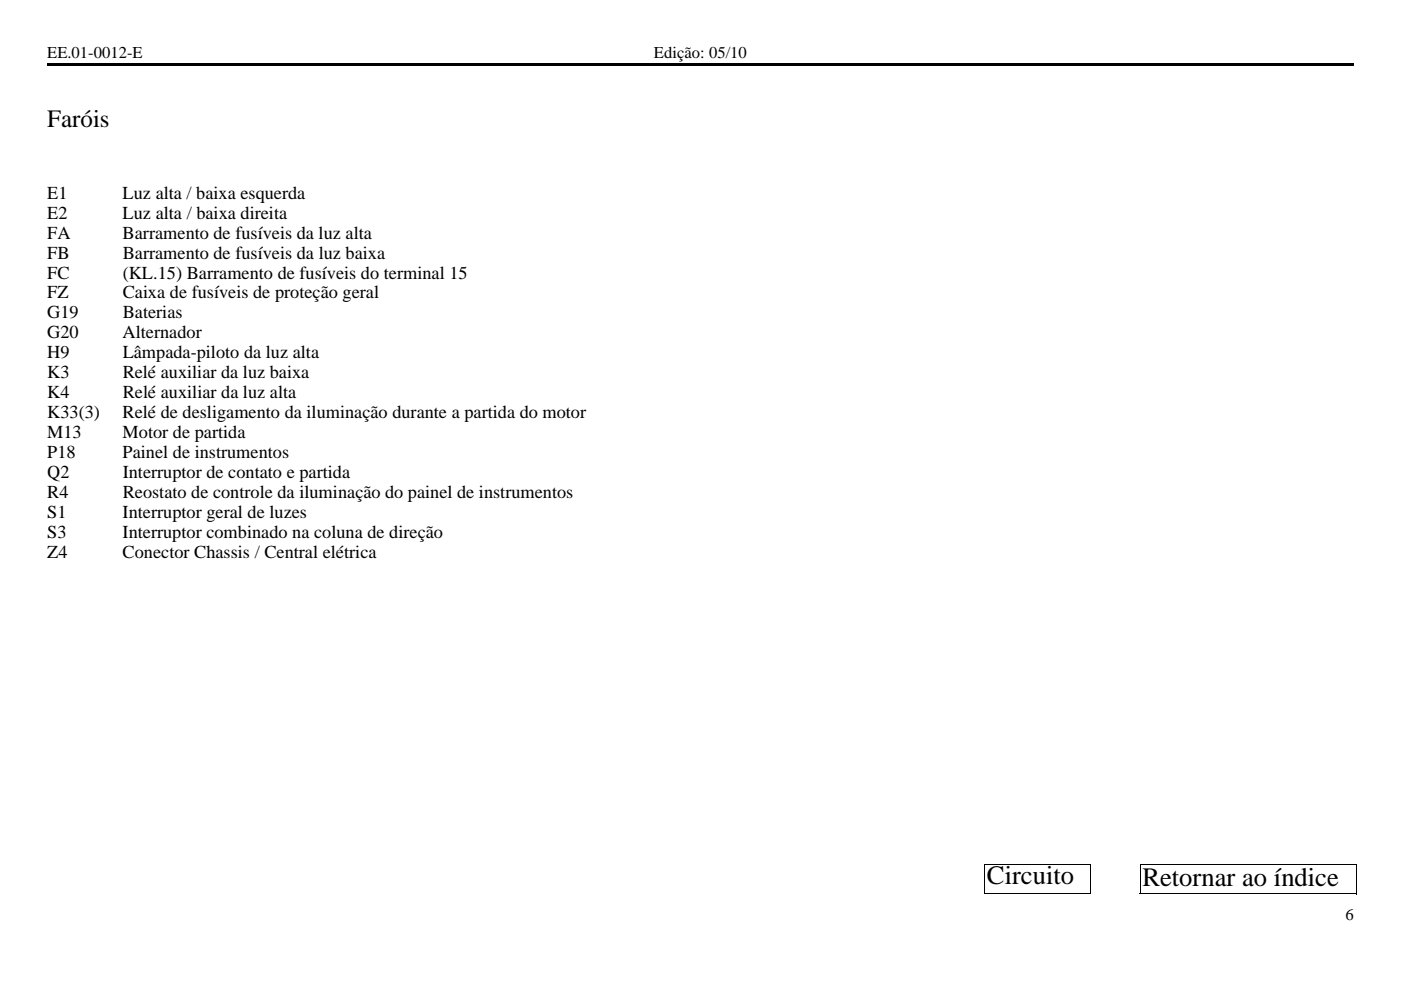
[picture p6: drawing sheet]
<svg xmlns="http://www.w3.org/2000/svg" width="297mm" height="210mm" viewBox="0 0 297 210" stroke-linecap="round" stroke-linejoin="round" font-family="sans-serif">
<defs><g id="words">
<g font-size="5.6">
<text x="209.3" y="187.5">Circuito</text>
<text x="242.2" y="187.7">Retornar ao índice</text>
</g>
<text font-size="5.3" x="10" y="26.8">Faróis</text>
<g font-size="3.9">
<text x="10" y="42.1">E1</text>
<text x="10" y="46.4">E2</text>
<text x="26" y="42.1">Luz alta / baixa esquerda</text>
<text x="26" y="46.4">Luz alta / baixa direita</text>
<text x="10" y="50.6">FA</text>
<text x="26" y="50.6">Barramento de fusíveis da luz alta</text>
<text x="10" y="54.8">FB</text>
<text x="10" y="59.1">FC</text>
<text x="26" y="54.8">Barramento de fusíveis da luz baixa</text>
<text x="26" y="59.1">(KL.15) Barramento de fusíveis do terminal 15</text>
<text x="10" y="63.3">FZ</text>
<text x="26" y="63.3">Caixa de fusíveis de proteção geral</text>
<text x="10" y="67.5">G19</text>
<text x="10" y="71.8">G20</text>
<text x="26" y="71.8">Alternador</text>
<text x="26" y="67.5">Baterias</text>
<text x="10" y="76">H9</text>
<text x="26" y="76">Lâmpada-piloto da luz alta</text>
<text x="10" y="80.2">K3</text>
<text x="26" y="80.2">Relé auxiliar da luz baixa</text>
<text x="10" y="84.5">K4</text>
<text x="10" y="88.7">K33(3)</text>
<text x="26" y="88.7">Relé de desligamento da iluminação durante a partida do motor</text>
<text x="26" y="84.5">Relé auxiliar da luz alta</text>
<text x="10" y="92.9">M13</text>
<text x="26" y="92.9">Motor de partida</text>
<text x="10" y="97.2">P18</text>
<text x="10" y="101.4">Q2</text>
<text x="26" y="97.2">Painel de instrumentos</text>
<text x="26" y="101.4">Interruptor de contato e partida</text>
<text x="10" y="105.6">R4</text>
<text x="26" y="105.6">Reostato de controle da iluminação do painel de instrumentos</text>
<text x="10" y="109.9">S1</text>
<text x="26" y="109.9">Interruptor geral de luzes</text>
<text x="10" y="114.1">S3</text>
<text x="10" y="118.3">Z4</text>
<text x="26" y="114.1">Interruptor combinado na coluna de direção</text>
<text x="26" y="118.3">Conector Chassis / Central elétrica</text>
</g>
<g font-size="3.5">
<text x="10" y="12.3">EE.01-0012-E</text>
<text x="138.7" y="12.3">Edição: 05/10</text>
<text x="285.3" y="195">6</text>
</g>
</g></defs>
<path d="M10 13.5h277v.5h-277zM10 13.5h.2v.4h-.2zM286.8 13.6h.2v.4h-.2z" fill="#000"/>
<path d="M10 13.9h276.9M10.1 13.6h276.9" fill="none" stroke="#000" stroke-width=".21"/>
<path d="M241.7 183.4h45.8v6.1h-45.8z" fill="#fff"/>
<path d="M241.6 189.5h45.9M241.7 183.4h45.9M241.7 183.3v6.2M287.5 183.4v6.2" fill="none" stroke="#000" stroke-width=".21"/>
<path d="M208.7 183.3h22.5v6.2h-22.5z" fill="#fff"/>
<path d="M208.6 189.5h22.6M208.7 183.3h22.6M208.7 183.2v6.3M231.2 183.3v6.2" fill="none" stroke="#000" stroke-width=".21"/>
<use href="#words"/>
</svg>
